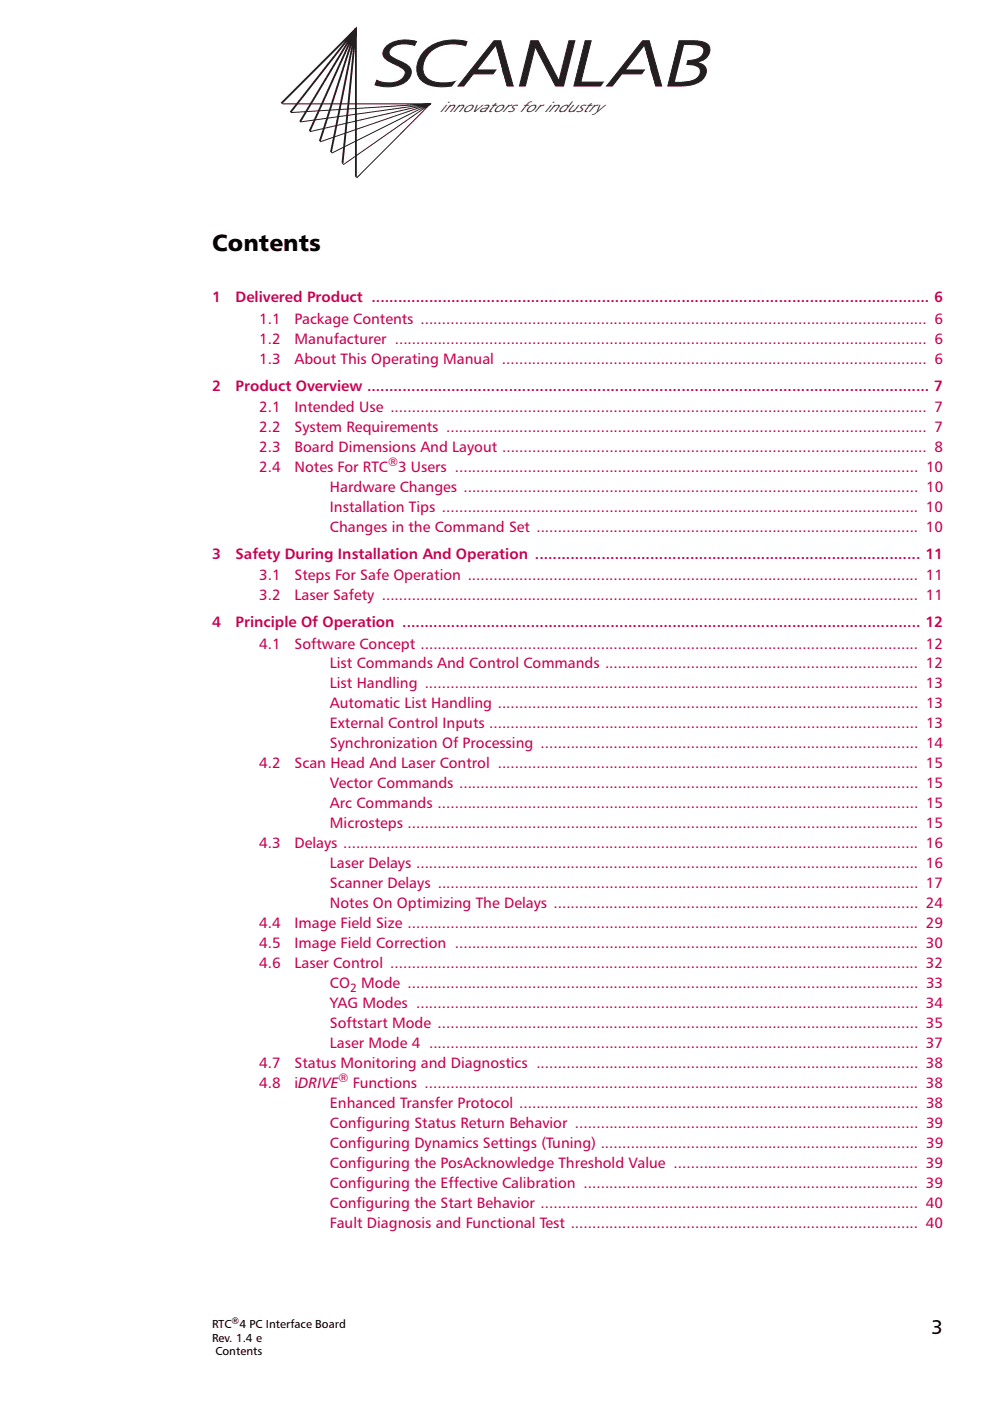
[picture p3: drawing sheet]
<svg xmlns="http://www.w3.org/2000/svg" width="210mm" height="297mm" viewBox="0 0 210 297" stroke-linecap="round" stroke-linejoin="round" font-family="sans-serif">
<defs><g id="words">
<text font-size="4.9" x="45" y="53.3">Contents</text>
<text font-size="4.2" x="197.5" y="282.9">3</text>
<text font-size="3.4" fill="#231f20" x="93.3" y="23.7">innovators for industry</text>
<g font-size="3.2" fill="#c70052">
<text x="45" y="64.1">1</text>
<text x="50" y="64.1">Delivered Product .............................................................................................................................. 6</text>
<text x="54.9" y="68.7">1.1</text>
<text x="62.5" y="68.7">Package Contents ...................................................................................................................... 6</text>
<text x="54.9" y="72.9">1.2</text>
<text x="54.9" y="77.2">1.3</text>
<text x="62.5" y="77.2">About This Operating Manual ................................................................................................... 6</text>
<text x="62.5" y="72.9">Manufacturer ............................................................................................................................ 6</text>
<text x="45" y="82.8">2</text>
<text x="50" y="82.8">Product Overview ............................................................................................................................... 7</text>
<text x="54.9" y="87.4">2.1</text>
<text x="62.5" y="87.4">Intended Use ............................................................................................................................. 7</text>
<text x="54.9" y="91.7">2.2</text>
<text x="54.9" y="95.9">2.3</text>
<text x="62.5" y="95.9">Board Dimensions And Layout ................................................................................................... 8</text>
<text x="62.5" y="91.7">System Requirements ................................................................................................................ 7</text>
<text x="54.9" y="100.1">2.4</text>
<text x="62.5" y="100.1">Notes For RTC 3 Users ............................................................................................................ 10</text>
<text x="70" y="104.4">Hardware Changes .......................................................................................................... 10</text>
<text x="70" y="108.6">Installation Tips ............................................................................................................... 10</text>
<text x="70" y="112.8">Changes in the Command Set ......................................................................................... 10</text>
<text x="45" y="118.4">3</text>
<text x="50" y="118.4">Safety During Installation And Operation ....................................................................................... 11</text>
<text x="54.9" y="123">3.1</text>
<text x="62.5" y="123">Steps For Safe Operation ......................................................................................................... 11</text>
<text x="54.9" y="127.3">3.2</text>
<text x="62.5" y="127.3">Laser Safety ............................................................................................................................. 11</text>
<text x="45" y="132.9">4</text>
<text x="50" y="132.9">Principle Of Operation ..................................................................................................................... 12</text>
<text x="54.9" y="137.5">4.1</text>
<text x="62.5" y="137.5">Software Concept .................................................................................................................... 12</text>
<text x="70" y="141.7">List Commands And Control Commands ......................................................................... 12</text>
<text x="70" y="146">List Handling ................................................................................................................... 13</text>
<text x="70" y="150.2">Automatic List Handling .................................................................................................. 13</text>
<text x="70" y="154.4">External Control Inputs .................................................................................................... 13</text>
<text x="70" y="158.7">Synchronization Of Processing ........................................................................................ 14</text>
<text x="54.9" y="162.9">4.2</text>
<text x="62.5" y="162.9">Scan Head And Laser Control .................................................................................................. 15</text>
<text x="70" y="167.1">Vector Commands ........................................................................................................... 15</text>
<text x="70" y="171.4">Arc Commands ................................................................................................................ 15</text>
<text x="54.9" y="179.8">4.3</text>
<text x="62.5" y="179.8">Delays ...................................................................................................................................... 16</text>
<text x="70" y="175.6">Microsteps ....................................................................................................................... 15</text>
<text x="70" y="184.1">Laser Delays ..................................................................................................................... 16</text>
<text x="70" y="188.3">Scanner Delays ................................................................................................................ 17</text>
<text x="54.9" y="196.8">4.4</text>
<text x="62.5" y="196.8">Image Field Size ....................................................................................................................... 29</text>
<text x="70" y="192.5">Notes On Optimizing The Delays ..................................................................................... 24</text>
<text x="54.9" y="201">4.5</text>
<text x="62.5" y="201">Image Field Correction ............................................................................................................ 30</text>
<text x="54.9" y="205.2">4.6</text>
<text x="62.5" y="205.2">Laser Control ........................................................................................................................... 32</text>
<text x="70" y="209.5">CO</text>
<text x="76.6" y="209.5">Mode ....................................................................................................................... 33</text>
<text x="70" y="213.7">YAG Modes ..................................................................................................................... 34</text>
<text x="70" y="217.9">Softstart Mode ................................................................................................................ 35</text>
<text x="54.9" y="226.4">4.7</text>
<text x="62.5" y="226.4">Status Monitoring and Diagnostics ......................................................................................... 38</text>
<text x="70" y="222.2">Laser Mode 4 .................................................................................................................. 37</text>
<text x="54.9" y="230.6">4.8</text>
<text x="62.5" y="230.6">iDRIVE</text>
<text x="74.8" y="230.6">Functions ................................................................................................................... 38</text>
<text x="70" y="234.9">Enhanced Transfer Protocol ............................................................................................. 38</text>
<text x="70" y="239.1">Configuring Status Return Behavior ................................................................................ 39</text>
<text x="70" y="243.3">Configuring Dynamics Settings (Tuning) .......................................................................... 39</text>
<text x="70" y="247.6">Configuring the PosAcknowledge Threshold Value ......................................................... 39</text>
<text x="70" y="251.8">Configuring the Effective Calibration .............................................................................. 39</text>
<text x="70" y="256">Configuring the Start Behavior ........................................................................................ 40</text>
<text x="70" y="260.3">Fault Diagnosis and Functional Test ................................................................................. 40</text>
</g>
<g font-size="2.5" fill="#c70052">
<text x="82.3" y="98.8">®</text>
<text x="74.2" y="210.3">2</text>
<text x="71.8" y="229.4">®</text>
</g>
<g font-size="2.5">
<text x="45" y="281.7">RTC 4 PC Interface Board</text>
<text x="45" y="284.5">Rev. 1.4 e</text>
<text x="45.7" y="287.3">Contents</text>
</g>
<text font-size="2" x="49.1" y="280.7">®</text>
</g></defs>
<path d="M124.1 8.6h1.2l-2.2 8.8h5.1l-.2 .8h-6.3z" fill="#231f20" stroke="#231f20" stroke-width=".21"/>
<path d="M128.6 16.7l.9 2.6h-2.7z" fill-rule="evenodd" fill="#fff"/>
<path d="M81.8 9.9a1.73 1.73 0 0 0 .3 2.8l1.4 .8a4.8 4.8 0 0 1 2.4 1.6 2.44 2.44 0 0 1-2.7 2.4h-1.7l-1.6-.5-.4 1a8.1 8.1 0 0 0 6.4-.6 2.18 2.18 0 0 0 1.3-2.1 2.18 2.18 0 0 0-1.5-1.9l-.8-.4a4.7 4.7 0 0 1-2.4-1.5 1.99 1.99 0 0 1 2-2.1l1.7-.1 1.7 .4 .4-.9a7.6 7.6 0 0 0-6 .7zM90.4 10.4a5 5 0 0 0-1.5 6.1 5.6 5.6 0 0 0 5.3 1.9l2.5-.4 .2-.8a8.8 8.8 0 0 1-5.7-.2 3.1 3.1 0 0 1-1.2-4.3 6.6 6.6 0 0 1 7.4-3.3l1.3 .3 .3-.9a10 10 0 0 0-8.6 1.6z" fill-rule="evenodd" fill="#231f20"/>
<path d="M81.8 9.9a7 7 0 0 1 6.5-1.1l-.4 .9a5.6 5.6 0 0 0-4.9 .4 1.23 1.23 0 0 0-.5 1.2 1.23 1.23 0 0 0 .9 1l.7 .3a7.3 7.3 0 0 1 2.8 1.7 2.55 2.55 0 0 1-1.6 3.5 8.4 8.4 0 0 1-5.8 .2l.4-1a5.4 5.4 0 0 0 5.5-.4 1.33 1.33 0 0 0-.4-2.3l-1.5-.8a3.7 3.7 0 0 1-2.3-1.8v-.7zM90.4 10.4a10 10 0 0 1 8.6-1.6l-.3 .9a7.9 7.9 0 0 0-7.8 1.6 3.8 3.8 0 0 0-.3 5.3 7.7 7.7 0 0 0 5.3 .8l1-.2-.2 .8a9.6 9.6 0 0 1-6.8-.5 4 4 0 0 1-.7-5.7z" fill="none" stroke="#231f20" stroke-width=".21"/>
<path d="M144 8.6l-2.4 9.6a17.1 17.1 0 0 0 5.8-.4 2.7 2.7 0 0 0 2.1-3.7 2.79 2.79 0 0 0-1.9-.9 2.82 2.82 0 0 0 2.8-3.3 3.6 3.6 0 0 0-3.4-1.3zM144 13.7h1.8a3.4 3.4 0 0 1 2.6 .8 2.04 2.04 0 0 1-1.8 2.7l-1.5 .2h-2zM145.1 9.5h2.2a1.95 1.95 0 0 1 1.9 1 2.31 2.31 0 0 1-2.3 2.2l-2.7 .1z" fill-rule="evenodd" fill="#231f20"/>
<path d="M144 8.6a15.7 15.7 0 0 1 5.1 .3 1.89 1.89 0 0 1 1.4 1.5 1.89 1.89 0 0 1-.8 1.9 4.1 4.1 0 0 1-2.1 .9 1.99 1.99 0 0 1 2.1 2.3 3.9 3.9 0 0 1-3.9 2.6l-4.2 .1zM144 13.7h1.8a3.4 3.4 0 0 1 2.6 .8 2.04 2.04 0 0 1-1.8 2.7l-1.5 .2h-2zM145.1 9.5h2.2a1.95 1.95 0 0 1 1.9 1 2.31 2.31 0 0 1-2.3 2.2l-2.7 .1z" fill="none" stroke="#231f20" stroke-width=".21"/>
<path d="M145 9.6h1.5l-1.9 7.7h-1.5z" fill-rule="evenodd" fill="#fff"/>
<path d="M136.2 8.6l-7.6 9.6h1.2l2-2.5h6.5l.7 2.5h1.3l-2.6-9.6zM136.6 9.5l1.5 5.3h-5.6z" fill-rule="evenodd" fill="#231f20"/>
<path d="M136.2 8.6h1.5l2.6 9.6h-1.3l-.7-2.5h-6.5l-2 2.5h-1.2zM136.6 9.5l1.5 5.3h-5.6z" fill="none" stroke="#231f20" stroke-width=".21"/>
<path d="M136.6 10.1l2.4 8.5-3.3-2.3 1.3-1.8z" fill-rule="evenodd" fill="#fff"/>
<path d="M112.5 8.6h1.6l4.4 8.5 2.1-8.5h1.3l-2.4 9.6h-1.7l-4.3-8.2-2.1 8.2h-1.3z" fill="#231f20" stroke="#231f20" stroke-width=".21"/>
<path d="M97.1 16.7l.7-.5 .7 2.6h-3.1z" fill-rule="evenodd" fill="#fff"/>
<path d="M104.7 8.6l-7.6 9.6h1.2l2.1-2.5h6.4l.7 2.5h1.3l-2.6-9.6zM105.1 9.5l1.5 5.3h-5.6z" fill-rule="evenodd" fill="#231f20"/>
<path d="M104.7 8.6h1.5l2.6 9.6h-1.3l-.7-2.5h-6.4l-2.1 2.5h-1.2zM105.1 9.5l1.5 5.3h-5.6z" fill="none" stroke="#231f20" stroke-width=".21"/>
<path d="M105.2 10.1l2.3 8.7-3.3-2.5 1.3-1.8z" fill-rule="evenodd" fill="#fff"/>
<path d="M75.5 6.1l-14.3 18.2M75.5 6.1l-12.4 20.5M75.5 6.1l-10.2 22.5M75.5 6.1l-7.9 24.6M75.5 6.1l-5.4 26.7M75.5 6.1l-3 29.4M59.6 22l15.9-15.9v31.9" fill="none" stroke="#231f20" stroke-width=".4"/>
<path d="M59.7 22h31.6l-15.9 16M91.3 22l-19.1 13.3M91.3 22l-21.6 10.8M91.3 22l-23.8 8.2M91.3 22l-26 6M91.3 22l-27.7 3.9M91.3 22l-29.7 1.9" fill="none" stroke="#231f20" stroke-width=".21"/>
<path d="M59.2 22.6l15.5 15.4" fill="none" stroke="#fff" stroke-width="1.6" stroke-linecap="butt"/>
<use href="#words"/>
</svg>
